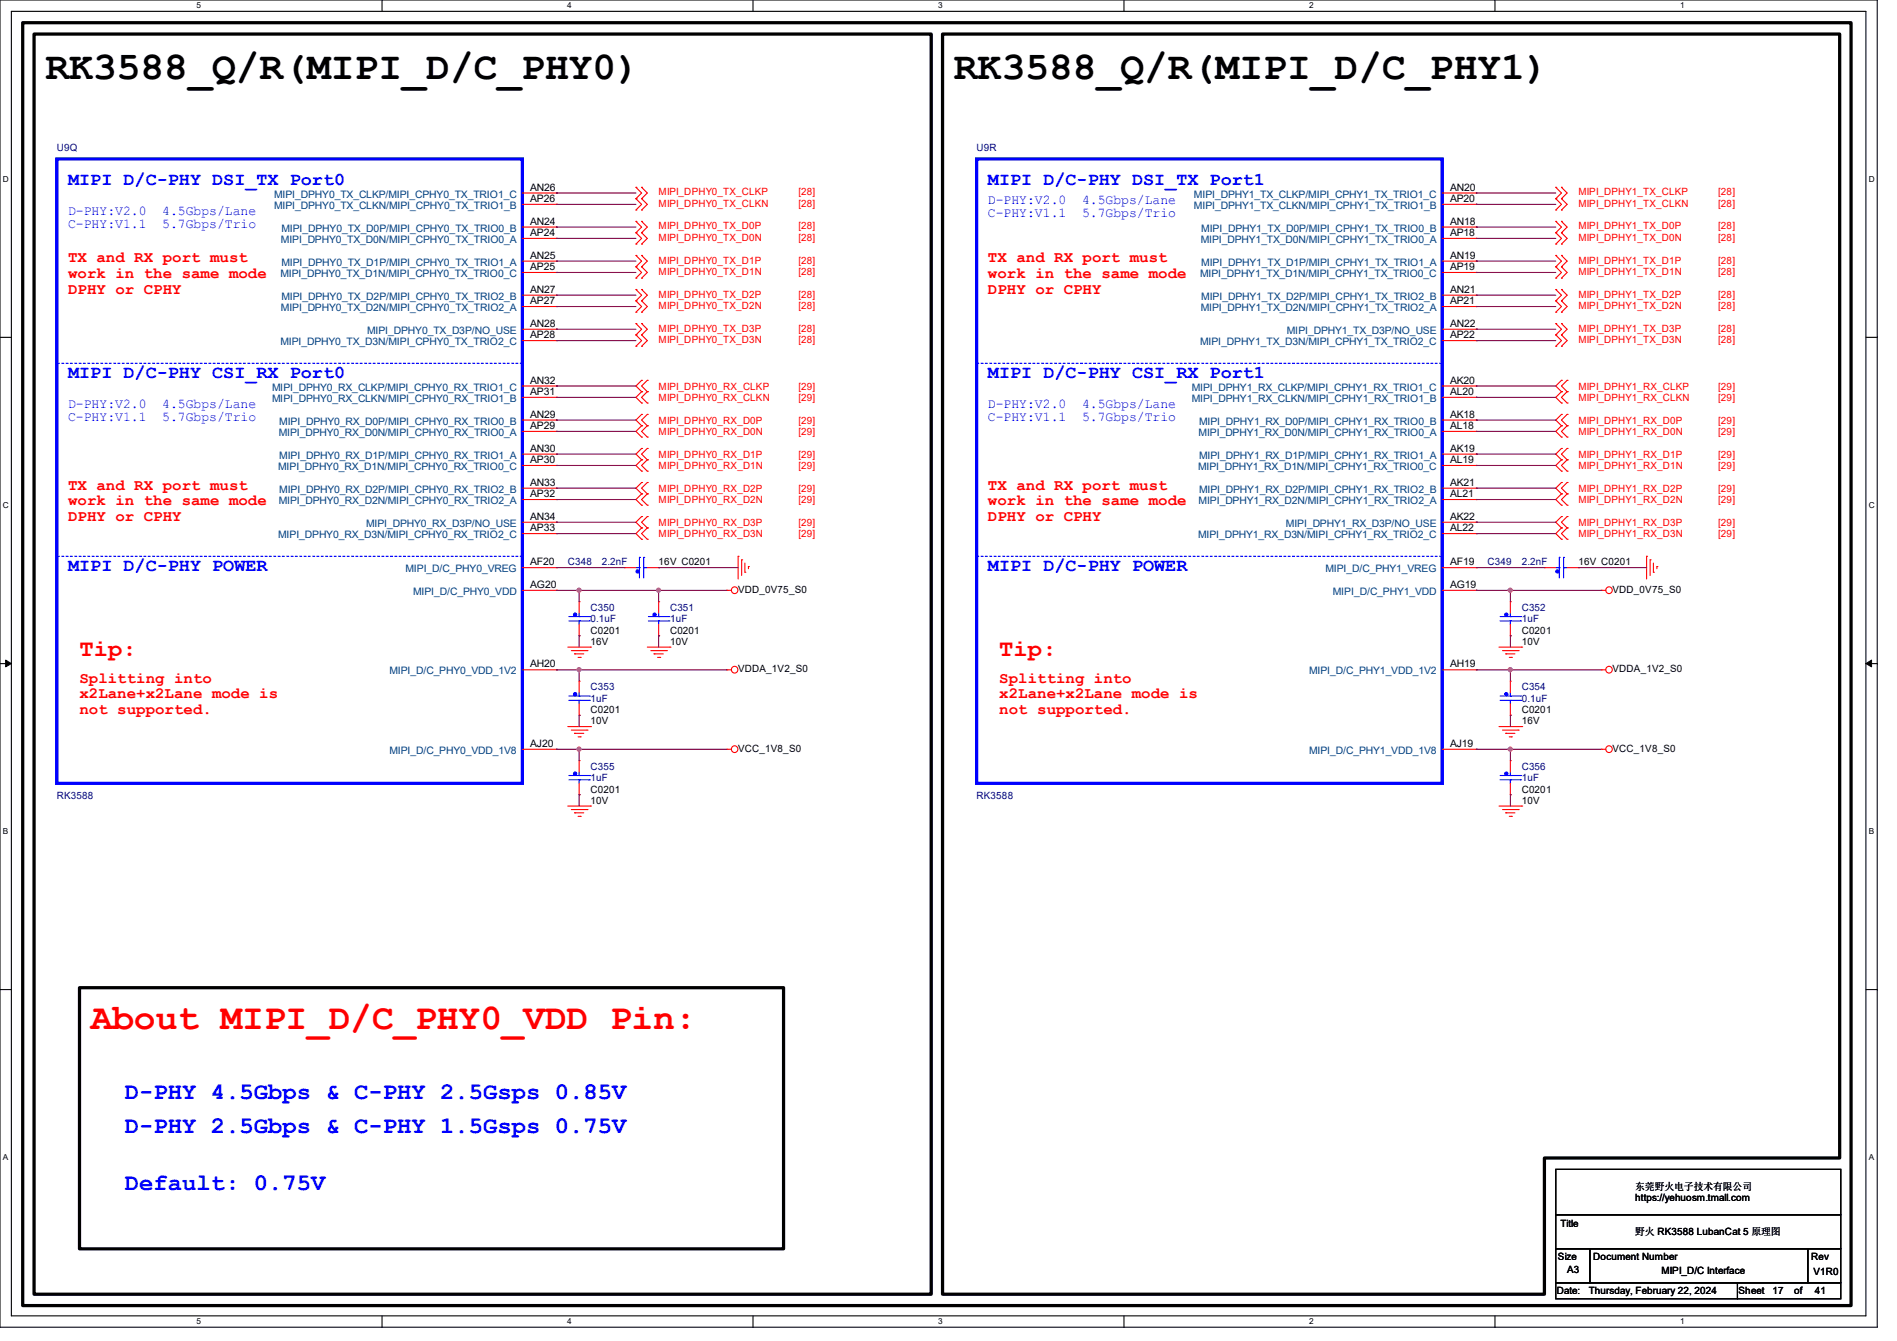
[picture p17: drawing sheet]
<svg xmlns="http://www.w3.org/2000/svg" width="297mm" height="210mm" viewBox="0 0 297 210" stroke-linecap="round" stroke-linejoin="round" font-family="sans-serif">
<defs><g id="words">
<g font-size="6.2">
<text x="7.1" y="12.3">RK3588_Q/R(MIPI_D/C_PHY0)</text>
<text x="149.4" y="12.3">RK3588_Q/R(MIPI_D/C_PHY1)</text>
</g>
<text font-size="5.7" fill="#f00" x="14.2" y="161.2">About MIPI_D/C_PHY0_VDD Pin:</text>
<g font-size="3.7" fill="#f00">
<text x="12.4" y="102.7">Tip:</text>
<text x="156.5" y="102.7">Tip:</text>
</g>
<g font-size="3.7" fill="#00f">
<text x="19.6" y="172.1">D-PHY 4.5Gbps &amp; C-PHY 2.5Gsps 0.85V</text>
<text x="19.6" y="177.4">D-PHY 2.5Gbps &amp; C-PHY 1.5Gsps 0.75V</text>
<text x="19.6" y="186.3">Default: 0.75V</text>
</g>
<g font-size="2.8" fill="#00f">
<text x="10.7" y="29">MIPI D/C-PHY DSI_TX Port0</text>
<text x="154.7" y="29">MIPI D/C-PHY DSI_TX Port1</text>
<text x="10.7" y="59.3">MIPI D/C-PHY CSI_RX Port0</text>
<text x="154.7" y="59.3">MIPI D/C-PHY CSI_RX Port1</text>
<text x="10.7" y="89.5">MIPI D/C-PHY POWER</text>
<text x="154.7" y="89.5">MIPI D/C-PHY POWER</text>
</g>
<g font-size="2.5" fill="#f00">
<text x="10.7" y="41.1">TX and RX port must</text>
<text x="154.7" y="41.1">TX and RX port must</text>
<text x="10.7" y="43.6">work in the same mode</text>
<text x="10.7" y="46">DPHY or CPHY</text>
<text x="154.7" y="43.6">work in the same mode</text>
<text x="154.7" y="46">DPHY or CPHY</text>
<text x="10.7" y="76.7">TX and RX port must</text>
<text x="154.7" y="76.7">TX and RX port must</text>
<text x="10.7" y="79.1">work in the same mode</text>
<text x="10.7" y="81.6">DPHY or CPHY</text>
<text x="154.7" y="79.1">work in the same mode</text>
<text x="154.7" y="81.6">DPHY or CPHY</text>
<text x="12.4" y="106.9">Splitting into</text>
<text x="156.5" y="106.9">Splitting into</text>
<text x="12.4" y="109.3">x2Lane+x2Lane mode is</text>
<text x="12.4" y="111.8">not supported.</text>
<text x="156.5" y="109.3">x2Lane+x2Lane mode is</text>
<text x="156.5" y="111.8">not supported.</text>
</g>
<g font-size="2.1" fill="#00f">
<text x="10.7" y="33.7">D-PHY:V2.0</text>
<text x="10.7" y="35.8">C-PHY:V1.1</text>
<text x="25.4" y="33.7">4.5Gbps/Lane</text>
<text x="25.4" y="35.8">5.7Gbps/Trio</text>
<text x="154.7" y="31.9">D-PHY:V2.0</text>
<text x="154.7" y="34">C-PHY:V1.1</text>
<text x="169.4" y="31.9">4.5Gbps/Lane</text>
<text x="169.4" y="34">5.7Gbps/Trio</text>
<text x="10.7" y="63.9">D-PHY:V2.0</text>
<text x="10.7" y="66">C-PHY:V1.1</text>
<text x="25.4" y="63.9">4.5Gbps/Lane</text>
<text x="25.4" y="66">5.7Gbps/Trio</text>
<text x="154.7" y="63.9">D-PHY:V2.0</text>
<text x="154.7" y="66">C-PHY:V1.1</text>
<text x="169.4" y="63.9">4.5Gbps/Lane</text>
<text x="169.4" y="66">5.7Gbps/Trio</text>
</g>
<g font-size="1.6" fill="#000080">
<text x="8.9" y="23.7">U9Q</text>
<text x="152.9" y="23.7">U9R</text>
<text x="88.9" y="88.6">C348</text>
<text x="94.2" y="88.6">2.2nF</text>
<text x="232.9" y="88.6">C349</text>
<text x="238.3" y="88.6">2.2nF</text>
<text x="92.5" y="95.7">C350</text>
<text x="104.9" y="95.7">C351</text>
<text x="238.3" y="95.7">C352</text>
<text x="92.5" y="97.4">0.1uF</text>
<text x="104.9" y="97.4">1uF</text>
<text x="238.3" y="97.4">1uF</text>
<text x="92.5" y="108.1">C353</text>
<text x="92.5" y="109.9">1uF</text>
<text x="238.3" y="108.1">C354</text>
<text x="238.3" y="109.9">0.1uF</text>
<text x="8.9" y="125.2">RK3588</text>
<text x="92.5" y="120.6">C355</text>
<text x="92.5" y="122.3">1uF</text>
<text x="152.9" y="125.2">RK3588</text>
<text x="238.3" y="120.6">C356</text>
<text x="238.3" y="122.3">1uF</text>
</g>
<g font-size="1.6">
<text x="83" y="29.8">AN26</text>
<text x="227" y="29.8">AN20</text>
<text x="83" y="35.2">AN24</text>
<text x="83" y="31.6">AP26</text>
<text x="227" y="35.2">AN18</text>
<text x="227" y="31.6">AP20</text>
<text x="83" y="40.5">AN25</text>
<text x="83" y="37">AP24</text>
<text x="227" y="40.5">AN19</text>
<text x="227" y="37">AP18</text>
<text x="83" y="45.8">AN27</text>
<text x="83" y="42.3">AP25</text>
<text x="83" y="47.6">AP27</text>
<text x="227" y="45.8">AN21</text>
<text x="227" y="42.3">AP19</text>
<text x="227" y="47.6">AP21</text>
<text x="83" y="51.2">AN28</text>
<text x="83" y="53">AP28</text>
<text x="227" y="51.2">AN22</text>
<text x="227" y="53">AP22</text>
<text x="83" y="65.4">AN29</text>
<text x="83" y="60.1">AN32</text>
<text x="83" y="61.8">AP31</text>
<text x="227" y="65.4">AK18</text>
<text x="227" y="60.1">AK20</text>
<text x="227" y="61.8">AL20</text>
<text x="83" y="70.7">AN30</text>
<text x="83" y="67.2">AP29</text>
<text x="227" y="70.7">AK19</text>
<text x="227" y="67.2">AL18</text>
<text x="83" y="76.1">AN33</text>
<text x="83" y="72.5">AP30</text>
<text x="83" y="77.9">AP32</text>
<text x="227" y="76.1">AK21</text>
<text x="227" y="72.5">AL19</text>
<text x="227" y="77.9">AL21</text>
<text x="83" y="81.4">AN34</text>
<text x="83" y="83.2">AP33</text>
<text x="227" y="81.4">AK22</text>
<text x="227" y="83.2">AL22</text>
<text x="83" y="88.5">AF20</text>
<text x="103.1" y="88.6">16V C0201</text>
<text x="227" y="88.5">AF19</text>
<text x="247.1" y="88.6">16V C0201</text>
<text x="83" y="92.1">AG20</text>
<text x="115.6" y="92.8">VDD_0V75_S0</text>
<text x="227" y="92.1">AG19</text>
<text x="252.5" y="92.8">VDD_0V75_S0</text>
<text x="92.5" y="99.2">C0201</text>
<text x="92.5" y="101">16V</text>
<text x="104.9" y="99.2">C0201</text>
<text x="104.9" y="101">10V</text>
<text x="238.3" y="99.2">C0201</text>
<text x="238.3" y="101">10V</text>
<text x="83" y="104.5">AH20</text>
<text x="115.6" y="105.3">VDDA_1V2_S0</text>
<text x="227" y="104.5">AH19</text>
<text x="252.5" y="105.3">VDDA_1V2_S0</text>
<text x="92.5" y="111.7">C0201</text>
<text x="92.5" y="113.5">10V</text>
<text x="238.3" y="111.7">C0201</text>
<text x="238.3" y="113.5">16V</text>
<text x="83" y="117">AJ20</text>
<text x="115.6" y="117.7">VCC_1V8_S0</text>
<text x="227" y="117">AJ19</text>
<text x="252.5" y="117.7">VCC_1V8_S0</text>
<text x="92.5" y="124.1">C0201</text>
<text x="92.5" y="125.9">10V</text>
<text x="238.3" y="124.1">C0201</text>
<text x="238.3" y="125.9">10V</text>
<text x="256" y="188.1">https://yehuosm.tmall.com</text>
<text x="256" y="186.4">东莞野火电子技术有限公司</text>
<text x="243.9" y="197.4">Size</text>
<text x="244.3" y="192.2">Title</text>
<text x="249.5" y="197.4">Document Number</text>
<text x="256" y="193.5">野火 RK3588 LubanCat 5 原理图</text>
<text x="283.6" y="197.4">Rev</text>
<text x="243.8" y="202.7">Date:</text>
<text x="245.4" y="199.3">A3</text>
<text x="248.7" y="202.7">Thursday, February 22, 2024</text>
<text x="260.1" y="199.5">MIPI_D/C Interface</text>
<text x="272.2" y="202.7">Sheet</text>
<text x="277.5" y="202.7">17</text>
<text x="280.9" y="202.7">of</text>
<text x="283.9" y="199.7">V1R0</text>
<text x="284.1" y="202.7">41</text>
</g>
<g font-size="1.6" fill="#004080">
<text x="42.9" y="30.9">MIPI_DPHY0_TX_CLKP/MIPI_CPHY0_TX_TRIO1_C</text>
<text x="42.9" y="32.7">MIPI_DPHY0_TX_CLKN/MIPI_CPHY0_TX_TRIO1_B</text>
<text x="186.9" y="30.9">MIPI_DPHY1_TX_CLKP/MIPI_CPHY1_TX_TRIO1_C</text>
<text x="186.9" y="32.7">MIPI_DPHY1_TX_CLKN/MIPI_CPHY1_TX_TRIO1_B</text>
<text x="44" y="38.1">MIPI_DPHY0_TX_D0N/MIPI_CPHY0_TX_TRIO0_A</text>
<text x="44.1" y="36.3">MIPI_DPHY0_TX_D0P/MIPI_CPHY0_TX_TRIO0_B</text>
<text x="44.1" y="41.6">MIPI_DPHY0_TX_D1P/MIPI_CPHY0_TX_TRIO1_A</text>
<text x="188" y="38.1">MIPI_DPHY1_TX_D0N/MIPI_CPHY1_TX_TRIO0_A</text>
<text x="188.1" y="36.3">MIPI_DPHY1_TX_D0P/MIPI_CPHY1_TX_TRIO0_B</text>
<text x="188.1" y="41.6">MIPI_DPHY1_TX_D1P/MIPI_CPHY1_TX_TRIO1_A</text>
<text x="43.9" y="43.4">MIPI_DPHY0_TX_D1N/MIPI_CPHY0_TX_TRIO0_C</text>
<text x="44.1" y="46.9">MIPI_DPHY0_TX_D2P/MIPI_CPHY0_TX_TRIO2_B</text>
<text x="187.9" y="43.4">MIPI_DPHY1_TX_D1N/MIPI_CPHY1_TX_TRIO0_C</text>
<text x="188.1" y="46.9">MIPI_DPHY1_TX_D2P/MIPI_CPHY1_TX_TRIO2_B</text>
<text x="44" y="48.7">MIPI_DPHY0_TX_D2N/MIPI_CPHY0_TX_TRIO2_A</text>
<text x="57.5" y="52.3">MIPI_DPHY0_TX_D3P/NO_USE</text>
<text x="188" y="48.7">MIPI_DPHY1_TX_D2N/MIPI_CPHY1_TX_TRIO2_A</text>
<text x="201.5" y="52.3">MIPI_DPHY1_TX_D3P/NO_USE</text>
<text x="43.9" y="54.1">MIPI_DPHY0_TX_D3N/MIPI_CPHY0_TX_TRIO2_C</text>
<text x="187.9" y="54.1">MIPI_DPHY1_TX_D3N/MIPI_CPHY1_TX_TRIO2_C</text>
<text x="42.6" y="61.2">MIPI_DPHY0_RX_CLKP/MIPI_CPHY0_RX_TRIO1_C</text>
<text x="42.6" y="63">MIPI_DPHY0_RX_CLKN/MIPI_CPHY0_RX_TRIO1_B</text>
<text x="186.6" y="61.2">MIPI_DPHY1_RX_CLKP/MIPI_CPHY1_RX_TRIO1_C</text>
<text x="186.6" y="63">MIPI_DPHY1_RX_CLKN/MIPI_CPHY1_RX_TRIO1_B</text>
<text x="43.6" y="68.3">MIPI_DPHY0_RX_D0N/MIPI_CPHY0_RX_TRIO0_A</text>
<text x="43.7" y="66.5">MIPI_DPHY0_RX_D0P/MIPI_CPHY0_RX_TRIO0_B</text>
<text x="43.7" y="71.8">MIPI_DPHY0_RX_D1P/MIPI_CPHY0_RX_TRIO1_A</text>
<text x="187.7" y="68.3">MIPI_DPHY1_RX_D0N/MIPI_CPHY1_RX_TRIO0_A</text>
<text x="187.7" y="66.5">MIPI_DPHY1_RX_D0P/MIPI_CPHY1_RX_TRIO0_B</text>
<text x="187.7" y="71.8">MIPI_DPHY1_RX_D1P/MIPI_CPHY1_RX_TRIO1_A</text>
<text x="43.6" y="73.6">MIPI_DPHY0_RX_D1N/MIPI_CPHY0_RX_TRIO0_C</text>
<text x="43.7" y="77.2">MIPI_DPHY0_RX_D2P/MIPI_CPHY0_RX_TRIO2_B</text>
<text x="187.6" y="73.6">MIPI_DPHY1_RX_D1N/MIPI_CPHY1_RX_TRIO0_C</text>
<text x="187.7" y="77.2">MIPI_DPHY1_RX_D2P/MIPI_CPHY1_RX_TRIO2_B</text>
<text x="43.6" y="79">MIPI_DPHY0_RX_D2N/MIPI_CPHY0_RX_TRIO2_A</text>
<text x="57.3" y="82.5">MIPI_DPHY0_RX_D3P/NO_USE</text>
<text x="187.7" y="79">MIPI_DPHY1_RX_D2N/MIPI_CPHY1_RX_TRIO2_A</text>
<text x="201.3" y="82.5">MIPI_DPHY1_RX_D3P/NO_USE</text>
<text x="43.6" y="84.3">MIPI_DPHY0_RX_D3N/MIPI_CPHY0_RX_TRIO2_C</text>
<text x="63.5" y="89.6">MIPI_D/C_PHY0_VREG</text>
<text x="187.6" y="84.3">MIPI_DPHY1_RX_D3N/MIPI_CPHY1_RX_TRIO2_C</text>
<text x="207.5" y="89.6">MIPI_D/C_PHY1_VREG</text>
<text x="64.7" y="93.2">MIPI_D/C_PHY0_VDD</text>
<text x="208.7" y="93.2">MIPI_D/C_PHY1_VDD</text>
<text x="61" y="105.6">MIPI_D/C_PHY0_VDD_1V2</text>
<text x="205" y="105.6">MIPI_D/C_PHY1_VDD_1V2</text>
<text x="61" y="118.1">MIPI_D/C_PHY0_VDD_1V8</text>
<text x="205" y="118.1">MIPI_D/C_PHY1_VDD_1V8</text>
</g>
<g font-size="1.6" fill="#f00">
<text x="103.1" y="35.9">MIPI_DPHY0_TX_D0P</text>
<text x="103.1" y="32.4">MIPI_DPHY0_TX_CLKN</text>
<text x="103.1" y="30.6">MIPI_DPHY0_TX_CLKP</text>
<text x="125" y="35.9">[28]</text>
<text x="125" y="32.4">[28]</text>
<text x="125" y="30.6">[28]</text>
<text x="247.1" y="35.9">MIPI_DPHY1_TX_D0P</text>
<text x="247.1" y="32.4">MIPI_DPHY1_TX_CLKN</text>
<text x="247.1" y="30.6">MIPI_DPHY1_TX_CLKP</text>
<text x="269" y="35.9">[28]</text>
<text x="269" y="32.4">[28]</text>
<text x="269" y="30.6">[28]</text>
<text x="103.1" y="37.7">MIPI_DPHY0_TX_D0N</text>
<text x="103.1" y="41.3">MIPI_DPHY0_TX_D1P</text>
<text x="125" y="37.7">[28]</text>
<text x="125" y="41.3">[28]</text>
<text x="247.1" y="37.7">MIPI_DPHY1_TX_D0N</text>
<text x="247.1" y="41.3">MIPI_DPHY1_TX_D1P</text>
<text x="269" y="37.7">[28]</text>
<text x="269" y="41.3">[28]</text>
<text x="103.1" y="43.1">MIPI_DPHY0_TX_D1N</text>
<text x="103.1" y="46.6">MIPI_DPHY0_TX_D2P</text>
<text x="125" y="43.1">[28]</text>
<text x="125" y="46.6">[28]</text>
<text x="247.1" y="43.1">MIPI_DPHY1_TX_D1N</text>
<text x="247.1" y="46.6">MIPI_DPHY1_TX_D2P</text>
<text x="269" y="43.1">[28]</text>
<text x="269" y="46.6">[28]</text>
<text x="103.1" y="48.4">MIPI_DPHY0_TX_D2N</text>
<text x="103.1" y="53.7">MIPI_DPHY0_TX_D3N</text>
<text x="103.1" y="51.9">MIPI_DPHY0_TX_D3P</text>
<text x="125" y="48.4">[28]</text>
<text x="125" y="53.7">[28]</text>
<text x="125" y="51.9">[28]</text>
<text x="247.1" y="48.4">MIPI_DPHY1_TX_D2N</text>
<text x="247.1" y="53.7">MIPI_DPHY1_TX_D3N</text>
<text x="247.1" y="51.9">MIPI_DPHY1_TX_D3P</text>
<text x="269" y="48.4">[28]</text>
<text x="269" y="53.7">[28]</text>
<text x="269" y="51.9">[28]</text>
<text x="103.1" y="61">MIPI_DPHY0_RX_CLKP</text>
<text x="103.1" y="62.8">MIPI_DPHY0_RX_CLKN</text>
<text x="125" y="61">[29]</text>
<text x="125" y="62.8">[29]</text>
<text x="247.1" y="61">MIPI_DPHY1_RX_CLKP</text>
<text x="247.1" y="62.8">MIPI_DPHY1_RX_CLKN</text>
<text x="269" y="61">[29]</text>
<text x="269" y="62.8">[29]</text>
<text x="103.1" y="66.3">MIPI_DPHY0_RX_D0P</text>
<text x="103.1" y="68.1">MIPI_DPHY0_RX_D0N</text>
<text x="103.1" y="71.7">MIPI_DPHY0_RX_D1P</text>
<text x="125" y="66.3">[29]</text>
<text x="125" y="68.1">[29]</text>
<text x="125" y="71.7">[29]</text>
<text x="247.1" y="66.3">MIPI_DPHY1_RX_D0P</text>
<text x="247.1" y="68.1">MIPI_DPHY1_RX_D0N</text>
<text x="247.1" y="71.7">MIPI_DPHY1_RX_D1P</text>
<text x="269" y="66.3">[29]</text>
<text x="269" y="68.1">[29]</text>
<text x="269" y="71.7">[29]</text>
<text x="103.1" y="73.4">MIPI_DPHY0_RX_D1N</text>
<text x="103.1" y="77">MIPI_DPHY0_RX_D2P</text>
<text x="125" y="73.4">[29]</text>
<text x="125" y="77">[29]</text>
<text x="247.1" y="73.4">MIPI_DPHY1_RX_D1N</text>
<text x="247.1" y="77">MIPI_DPHY1_RX_D2P</text>
<text x="269" y="73.4">[29]</text>
<text x="269" y="77">[29]</text>
<text x="103.1" y="78.8">MIPI_DPHY0_RX_D2N</text>
<text x="103.1" y="82.3">MIPI_DPHY0_RX_D3P</text>
<text x="125" y="78.8">[29]</text>
<text x="125" y="82.3">[29]</text>
<text x="247.1" y="78.8">MIPI_DPHY1_RX_D2N</text>
<text x="247.1" y="82.3">MIPI_DPHY1_RX_D3P</text>
<text x="269" y="78.8">[29]</text>
<text x="269" y="82.3">[29]</text>
<text x="103.1" y="84.1">MIPI_DPHY0_RX_D3N</text>
<text x="125" y="84.1">[29]</text>
<text x="247.1" y="84.1">MIPI_DPHY1_RX_D3N</text>
<text x="269" y="84.1">[29]</text>
</g>
<g font-size="1.3">
<text x="30.8" y="1.3">5</text>
<text x="88.8" y="1.3">4</text>
<text x="146.9" y="1.3">3</text>
<text x="205" y="1.3">2</text>
<text x="263.1" y="1.3">1</text>
<text x=".5" y="28.4">D</text>
<text x="292.6" y="28.4">D</text>
<text x=".5" y="79.5">C</text>
<text x="292.6" y="79.5">C</text>
<text x=".5" y="130.6">B</text>
<text x="292.6" y="130.6">B</text>
<text x=".5" y="181.7">A</text>
<text x="292.6" y="181.7">A</text>
<text x="30.8" y="207.4">5</text>
<text x="88.8" y="207.4">4</text>
<text x="146.9" y="207.4">3</text>
<text x="205" y="207.4">2</text>
<text x="263.1" y="207.4">1</text>
</g>
</g></defs>
<path d="M0 0h293.9v207.9h-293.9zM1.8 1.8h290.3v204.3h-290.3z" fill="none" stroke="#000" stroke-width=".17"/>
<g fill="#fff">
<path d="M30.8 .2h.7v1.4h-.7z"/>
<path d="M30.8 206.2h.7v1.4h-.7z"/>
</g>
<path d="M59.8 0v1.8M59.8 206.1v1.8" fill="none" stroke="#000" stroke-width=".17"/>
<g fill="#fff">
<path d="M88.8 .2h.7v1.4h-.7z"/>
<path d="M88.8 206.2h.7v1.4h-.7z"/>
</g>
<path d="M117.9 0v1.8M117.9 206.1v1.8" fill="none" stroke="#000" stroke-width=".17"/>
<g fill="#fff">
<path d="M146.9 .2h.7v1.4h-.7z"/>
<path d="M146.9 206.2h.7v1.4h-.7z"/>
</g>
<path d="M176 0v1.8M176 206.1v1.8" fill="none" stroke="#000" stroke-width=".17"/>
<g fill="#fff">
<path d="M205 .2h.7v1.4h-.7z"/>
<path d="M205 206.2h.7v1.4h-.7z"/>
</g>
<path d="M234.1 0v1.8M234.1 206.1v1.8" fill="none" stroke="#000" stroke-width=".17"/>
<g fill="#fff">
<path d="M263.1 .2h.6v1.4h-.6z"/>
<path d="M263.1 206.2h.6v1.4h-.6z"/>
<path d="M.5 27.3h.9v1.4h-.9z"/>
<path d="M292.6 27.3h.9v1.4h-.9z"/>
<path d="M.5 78.4h.9v1.4h-.9z"/>
<path d="M292.6 78.4h.9v1.4h-.9z"/>
</g>
<path d="M0 52.8h1.8M292.1 52.8h1.8" fill="none" stroke="#000" stroke-width=".17"/>
<g fill="#fff">
<path d="M.5 129.5h.8v1.4h-.8z"/>
<path d="M292.6 129.5h.8v1.4h-.8z"/>
</g>
<path d="M0 103.9h1.8M292.1 103.9h1.8" fill="none" stroke="#000" stroke-width=".17"/>
<path d="M.9 103.4l.9 .5-.9 .5zM292.1 103.9l.9-.5v1z" fill="#000" stroke="#000" stroke-width=".16"/>
<g fill="#fff">
<path d="M.5 180.5h.8v1.4h-.8z"/>
<path d="M292.6 180.5h.8v1.4h-.8z"/>
</g>
<path d="M0 155h1.8M292.1 155h1.8M243.6 183.1h44.6v7.1h-44.6zM243.6 190.2h44.6v5.4h-44.6zM243.6 195.6h5.3v5.3h-5.3zM248.9 195.6h34.1v5.3h-34.1zM283 195.6h5.2v5.3h-5.2zM243.6 200.9h28.4v2.5h-28.4zM272 200.9h16.2v2.5h-16.2z" fill="none" stroke="#000" stroke-width=".17"/>
<path d="M3.6 3.6h286.2v200.9h-286.2zM5.3 5.3h140.5v197.4h-140.5zM147.6 5.3h140.4v176.1h-46.2v21.3h-94.2zM12.4 154.7h110.3v40.9h-110.3z" fill="none" stroke="#000" stroke-width=".51"/>
<g fill="none" stroke="#f00" stroke-width=".17">
<path d="M81.8 35.6h5.3M81.8 30.2h5.3M81.8 37.3h5.3M81.8 32h5.3M87.1 35.6h.1M87.1 30.2h.1M87.1 37.3h.1M87.1 32h.1M99.6 38.2h.1M99.6 36.4h.1M99.6 34.7h.1M99.6 32.9h.1"/>
<path d="M99.6 31.1h.1M99.6 29.3h.1M99.6 36.4l.9 .9-.9 .9M99.6 34.7l.9 .9-.9 .8M99.6 31.1l.9 .9-.9 .9M99.6 29.3l.9 .9-.9 .9M100.5 38.2h.1M100.5 36.4h.1M100.5 34.7h.1M100.5 32.9h.1M100.5 31.1h.1M100.5 29.3h.1"/>
<path d="M100.5 36.4l.8 .9-.8 .9M100.5 34.7l.8 .9-.8 .8M100.5 31.1l.8 .9-.8 .9M100.5 29.3l.8 .9-.8 .9M225.8 35.6h5.3M225.8 30.2h5.3M225.8 37.3h5.3M225.8 32h5.3M231.1 35.6h.1M231.1 30.2h.1M231.1 37.3h.1M231.1 32h.1"/>
<path d="M243.6 38.2h.1M243.6 36.4h.1M243.6 34.7h.1M243.6 32.9h.1M243.6 31.1h.1M243.6 29.3h.1M243.6 36.4l.9 .9-.9 .9M243.6 34.7l.9 .9-.9 .8M243.6 31.1l.9 .9-.9 .9M243.6 29.3l.9 .9-.9 .9M244.5 38.2h.1M244.5 36.4h.1"/>
<path d="M244.5 34.7h.1M244.5 32.9h.1M244.5 31.1h.1M244.5 29.3h.1M244.5 36.4l.9 .9-.9 .9M244.5 34.7l.9 .9-.9 .8M244.5 31.1l.9 .9-.9 .9M244.5 29.3l.9 .9-.9 .9M81.8 40.9h5.3M81.8 46.2h5.3M81.8 51.6h5.3M81.8 42.7h5.3"/>
<path d="M81.8 48h5.3M81.8 53.3h5.3M87.1 40.9h.1M87.1 46.2h.1M87.1 51.6h.1M87.1 42.7h.1M87.1 48h.1M87.1 53.3h.1M99.6 43.6h.1M99.6 41.8h.1M99.6 40h.1M99.6 48.9h.1"/>
<path d="M99.6 47.1h.1M99.6 45.3h.1M99.6 54.2h.1M99.6 52.5h.1M99.6 50.7h.1M99.6 41.8l.9 .9-.9 .9M99.6 40l.9 .9-.9 .9M99.6 47.1l.9 .9-.9 .9M99.6 45.3l.9 .9-.9 .9M99.6 52.5l.9 .8-.9 .9M99.6 50.7l.9 .9-.9 .9M100.5 43.6h.1"/>
<path d="M100.5 41.8h.1M100.5 40h.1M100.5 48.9h.1M100.5 47.1h.1M100.5 45.3h.1M100.5 54.2h.1M100.5 52.5h.1M100.5 50.7h.1M100.5 59.6h.1M100.5 41.8l.8 .9-.8 .9M100.5 40l.8 .9-.8 .9M100.5 47.1l.8 .9-.8 .9"/>
<path d="M100.5 45.3l.8 .9-.8 .9M100.5 52.5l.8 .8-.8 .9M100.5 50.7l.8 .9-.8 .9M100.5 59.6l-.9 .9 .9 .8M101.3 59.6h.1M101.3 59.6l-.8 .9 .8 .8M225.8 40.9h5.3M225.8 46.2h5.3M225.8 51.6h5.3M225.8 42.7h5.3M225.8 48h5.3M225.8 53.3h5.3"/>
<path d="M231.1 40.9h.1M231.1 46.2h.1M231.1 51.6h.1M231.1 42.7h.1M231.1 48h.1M231.1 53.3h.1M243.6 43.6h.1M243.6 41.8h.1M243.6 40h.1M243.6 48.9h.1M243.6 47.1h.1M243.6 45.3h.1"/>
<path d="M243.6 54.2h.1M243.6 52.5h.1M243.6 50.7h.1M243.6 41.8l.9 .9-.9 .9M243.6 40l.9 .9-.9 .9M243.6 47.1l.9 .9-.9 .9M243.6 45.3l.9 .9-.9 .9M243.6 52.5l.9 .8-.9 .9M243.6 50.7l.9 .9-.9 .9M244.5 43.6h.1M244.5 41.8h.1M244.5 40h.1"/>
<path d="M244.5 48.9h.1M244.5 47.1h.1M244.5 45.3h.1M244.5 54.2h.1M244.5 52.5h.1M244.5 50.7h.1M244.5 59.6h.1M244.5 41.8l.9 .9-.9 .9M244.5 40l.9 .9-.9 .9M244.5 47.1l.9 .9-.9 .9M244.5 45.3l.9 .9-.9 .9M244.5 52.5l.9 .8-.9 .9"/>
<path d="M244.5 50.7l.9 .9-.9 .9M244.5 59.6l-.9 .9 .9 .8M245.4 59.6h.1M245.4 59.6l-.9 .9 .9 .8M81.8 65.8h5.3M81.8 71.1h5.3M81.8 60.5h5.3M81.8 76.5h5.3M81.8 67.6h5.3M81.8 72.9h5.3M81.8 62.2h5.3M81.8 78.2h5.3"/>
<path d="M87.1 65.8h.1M87.1 71.1h.1M87.1 60.5h.1M87.1 76.5h.1M87.1 67.6h.1M87.1 72.9h.1M87.1 62.2h.1M87.1 78.2h.1M100.5 61.3h.1M100.5 63.1h.1M100.5 64.9h.1M100.5 66.7h.1"/>
<path d="M100.5 68.5h.1M100.5 70.2h.1M100.5 72h.1M100.5 73.8h.1M100.5 75.6h.1M100.5 77.3h.1M100.5 79.1h.1M100.5 61.3l-.9 .9 .9 .9M100.5 64.9l-.9 .9 .9 .9M100.5 66.7l-.9 .9 .9 .9M100.5 70.2l-.9 .9 .9 .9M100.5 72l-.9 .9 .9 .9"/>
<path d="M100.5 75.6l-.9 .9 .9 .8M100.5 77.3l-.9 .9 .9 .9M101.3 61.3h.1M101.3 63.1h.1M101.3 66.7h.1M101.3 64.9h.1M101.3 68.5h.1M101.3 72h.1M101.3 70.2h.1M101.3 73.8h.1M101.3 77.3h.1M101.3 75.6h.1"/>
<path d="M101.3 79.1h.1M101.3 61.3l-.8 .9 .8 .9M101.3 64.9l-.8 .9 .8 .9M101.3 66.7l-.8 .9 .8 .9M101.3 70.2l-.8 .9 .8 .9M101.3 72l-.8 .9 .8 .9M101.3 75.6l-.8 .9 .8 .8M101.3 77.3l-.8 .9 .8 .9M225.8 65.8h5.3M225.8 71.1h5.3M225.8 60.5h5.3M225.8 76.5h5.3"/>
<path d="M225.8 67.6h5.3M225.8 72.9h5.3M225.8 62.2h5.3M225.8 78.2h5.3M231.1 65.8h.1M231.1 71.1h.1M231.1 60.5h.1M231.1 76.5h.1M231.1 67.6h.1M231.1 72.9h.1M231.1 62.2h.1M231.1 78.2h.1"/>
<path d="M244.5 61.3h.1M244.5 63.1h.1M244.5 64.9h.1M244.5 66.7h.1M244.5 68.5h.1M244.5 70.2h.1M244.5 72h.1M244.5 73.8h.1M244.5 75.6h.1M244.5 77.3h.1M244.5 79.1h.1M244.5 61.3l-.9 .9 .9 .9"/>
<path d="M244.5 64.9l-.9 .9 .9 .9M244.5 66.7l-.9 .9 .9 .9M244.5 70.2l-.9 .9 .9 .9M244.5 72l-.9 .9 .9 .9M244.5 75.6l-.9 .9 .9 .8M244.5 77.3l-.9 .9 .9 .9M245.4 61.3h.1M245.4 63.1h.1M245.4 66.7h.1M245.4 64.9h.1M245.4 68.5h.1M245.4 72h.1"/>
<path d="M245.4 70.2h.1M245.4 73.8h.1M245.4 77.3h.1M245.4 75.6h.1M245.4 79.1h.1M245.4 61.3l-.9 .9 .9 .9M245.4 64.9l-.9 .9 .9 .9M245.4 66.7l-.9 .9 .9 .9M245.4 70.2l-.9 .9 .9 .9M245.4 72l-.9 .9 .9 .9M245.4 75.6l-.9 .9 .9 .8M245.4 77.3l-.9 .9 .9 .9"/>
<path d="M81.8 92.5h5.3M81.8 88.9h5.3M81.8 81.8h5.3M81.8 83.6h5.3M87.1 88.9h.1M87.1 92.5h.1M87.1 81.8h.1M87.1 83.6h.1M90.7 94.2h.1M90.7 99.6h.1M90.7 94.2v1.8M90.7 97.8v1.8"/>
<path d="M97.8 88.9h.1M97.8 88.9h1.8M100.5 80.9h.1M100.5 82.7h.1M100.5 84.5h.1M100.5 80.9l-.9 .9 .9 .9M100.5 82.7l-.9 .9 .9 .9M101.3 82.7h.1M101.3 80.9h.1M101.3 84.5h.1M101.3 80.9l-.8 .9 .8 .9M101.3 82.7l-.8 .9 .8 .9"/>
<path d="M101.3 88.9h1.8M103.1 88.9h.1M103.1 94.2h.1M103.1 99.6h.1M103.1 94.2v1.8M103.1 97.8v1.8M113.8 92.5h.1M113.8 92.5h.7M115.6 87.1h.1M115.6 87.1v3.6M116.1 87.7h.1M116.1 87.7v2.4"/>
<path d="M116.6 89.6h.1M116.6 88.2v1.4M117.2 88.7h.1M117.2 88.7v.4M225.8 92.5h5.3M225.8 88.9h5.3M225.8 81.8h5.3M225.8 83.6h5.3M231.1 88.9h.1M231.1 92.5h.1M231.1 81.8h.1M231.1 83.6h.1"/>
<path d="M236.5 94.2h.1M236.5 99.6h.1M236.5 94.2v1.8M236.5 97.8v1.8M241.8 88.9h.1M241.8 88.9h1.8M244.5 80.9h.1M244.5 82.7h.1M244.5 84.5h.1M244.5 80.9l-.9 .9 .9 .9M244.5 82.7l-.9 .9 .9 .9M245.4 82.7h.1"/>
<path d="M245.4 80.9h.1M245.4 84.5h.1M245.4 80.9l-.9 .9 .9 .9M245.4 82.7l-.9 .9 .9 .9M245.4 88.9h1.7M247.1 88.9h.1M250.7 92.5h.1M250.7 92.5h.7M257.8 87.1h.1M257.8 87.1v3.6M258.4 87.7h.1M258.4 87.7v2.4"/>
<path d="M258.9 89.6h.1M258.9 88.2v1.4M259.4 88.7h.1M259.4 88.7v.4M81.8 104.9h5.3M81.8 117.3h5.3M87.1 104.9h.1M87.1 117.3h.1M88.9 113.8h3.6M88.9 101.3h3.6M89.5 114.3h2.4M89.5 101.9h2.4"/>
<path d="M90 114.9h.1M90 102.4h.1M90 114.9h1.4M90 102.4h1.4M90.5 115.4h.3M90.5 103h.3M90.7 106.7h.1M90.7 112h.1M90.7 119.1h.1M90.7 106.7v1.8M90.7 110.2v1.8M90.7 119.1v1.8"/>
<path d="M90.8 115.4h.1M90.8 103h.1M91.9 114.3h.1M91.9 101.9h.1M92.5 113.8h.1M92.5 101.3h.1M101.3 101.3h3.6M101.9 101.9h2.5M102.4 102.4h.1M102.4 102.4h1.4M103 103h.3M103.3 103h.1"/>
<path d="M104.4 101.9h.1M104.9 101.3h.1M113.8 104.9h.1M113.8 117.3h.1M113.8 104.9h.7M113.8 117.3h.7M225.8 104.9h5.3M225.8 117.3h5.3M231.1 104.9h.1M231.1 117.3h.1M234.7 113.8h3.6M234.7 101.3h3.6"/>
<path d="M235.2 114.3h2.5M235.2 101.9h2.5M235.8 102.4h.1M235.8 114.9h.1M235.8 114.9h1.4M235.8 102.4h1.4M236.3 115.4h.3M236.3 103h.3M236.5 119.1h.1M236.5 106.7h.1M236.5 112h.1M236.5 106.7v1.8"/>
<path d="M236.5 110.2v1.8M236.5 119.1v1.8M236.6 103h.1M236.6 115.4h.1M237.7 101.9h.1M237.7 114.3h.1M238.3 101.3h.1M238.3 113.8h.1M250.7 117.3h.1M250.7 104.9h.1M250.7 104.9h.7M250.7 117.3h.7"/>
<path d="M88.9 126.2h3.6M89.5 126.8h2.4M90 127.3h.1M90 127.3h1.4M90.5 127.8h.3M90.7 124.5h.1M90.7 122.7v1.8M90.8 127.8h.1M91.9 126.8h.1M92.5 126.2h.1M234.7 126.2h3.6M235.2 126.8h2.5"/>
<path d="M235.8 127.3h.1M235.8 127.3h1.4M236.3 127.8h.3M236.5 124.5h.1M236.5 122.7v1.8M236.6 127.8h.1M237.7 126.8h.1M238.3 126.2h.1"/>
<circle cx="115" cy="92.4" r=".52"/>
<circle cx="251.9" cy="92.4" r=".52"/>
<circle cx="115" cy="117.3" r=".52"/>
<circle cx="115" cy="104.9" r=".52"/>
<circle cx="251.9" cy="117.3" r=".52"/>
<circle cx="251.9" cy="104.9" r=".52"/>
</g>
<g fill="none" stroke="#00f" stroke-width=".17">
<path d="M89.1 97.2h3.2M89.1 96.6h3.2M90.7 97.2h.1M90.7 96.6h.1M90.7 96v.6M90.7 97.2v.6M92.3 97.2h.1M92.3 96.6h.1M99.6 88.9h.5M100.1 87.3h.1M100.1 88.9h.1M100.1 87.3v3.2"/>
<path d="M100.8 87.3h.1M100.8 88.9h.1M100.8 87.3v3.2M100.8 88.9h.5M101.5 97.2h3.2M101.5 96.6h3.2M103.1 97.2h.1M103.1 96.6h.1M103.1 96v.6M103.1 97.2v.6M104.7 97.2h.1M104.7 96.6h.1"/>
<path d="M234.9 97.2h3.2M234.9 96.6h3.2M236.5 97.2h.1M236.5 96.6h.1M236.5 96v.6M236.5 97.2v.6M238.1 97.2h.1M238.1 96.6h.1M243.6 88.9h.5M244.1 87.3h.1M244.1 88.9h.1M244.1 87.3v3.2"/>
<path d="M244.8 87.3h.1M244.8 88.9h.1M244.8 88.9h.6M244.8 87.3v3.2M89.1 109.7h3.2M89.1 109h3.2M90.7 109.7h.1M90.7 109h.1M90.7 108.5v.5M90.7 109.7v.5M92.3 109.7h.1M92.3 109h.1"/>
<path d="M234.9 109.7h3.2M234.9 109h3.2M236.5 109.7h.1M236.5 109h.1M236.5 108.5v.5M236.5 109.7v.5M238.1 109.7h.1M238.1 109h.1M89.1 122.1h3.2M89.1 121.5h3.2M90.7 122.1h.1M90.7 121.5h.1"/>
<path d="M90.7 120.9v.6M90.7 122.1v.6M92.3 122.1h.1M92.3 121.5h.1M234.9 122.1h3.2M234.9 121.5h3.2M236.5 122.1h.1M236.5 121.5h.1M236.5 120.9v.6M236.5 122.1v.6M238.1 122.1h.1M238.1 121.5h.1"/>
</g>
<g fill="#00f" stroke="#00f" stroke-width=".17">
<circle cx="90" cy="108.7" r=".25"/>
<circle cx="235.8" cy="121.2" r=".25"/>
<circle cx="99.8" cy="89.5" r=".25"/>
<circle cx="90" cy="121.2" r=".25"/>
<circle cx="243.8" cy="89.5" r=".25"/>
<circle cx="235.8" cy="96.3" r=".25"/>
<circle cx="102.5" cy="96.3" r=".25"/>
<circle cx="235.8" cy="108.7" r=".25"/>
<circle cx="90" cy="96.3" r=".25"/>
</g>
<path d="M8.9 24.9h72.9v97.8h-72.9zM152.9 24.9h72.9v97.8h-72.9z" fill="none" stroke="#00f" stroke-width=".51"/>
<path d="M8.9 56.9h.1M81.8 56.9h-72.9M152.9 56.9h72.9M225.8 56.9h.1M8.9 87.1h.1M81.8 87.1h-72.9M152.9 87.1h72.9M225.8 87.1h.1" fill="none" stroke="#00f" stroke-width=".17" stroke-dasharray=".3 .3"/>
<g fill="none" stroke="#800040" stroke-width=".17">
<path d="M87.1 30.2h.1M87.1 32h.1M87.1 35.6h.1M87.1 37.3h.1M87.1 30.2h12.5M87.1 32h12.5M87.1 35.6h12.5M87.1 37.3h12.5M231.1 30.2h.1M231.1 32h.1M231.1 35.6h.1M231.1 37.3h.1"/>
<path d="M231.1 30.2h12.5M231.1 32h12.5M231.1 35.6h12.5M231.1 37.3h12.5M87.1 51.6h.1M87.1 53.3h.1M87.1 46.2h.1M87.1 48h.1M87.1 40.9h.1M87.1 42.7h.1M87.1 51.6h12.5M87.1 53.3h12.5"/>
<path d="M87.1 46.2h12.5M87.1 48h12.5M87.1 40.9h12.5M87.1 42.7h12.5M231.1 51.6h.1M231.1 53.3h.1M231.1 46.2h.1M231.1 48h.1M231.1 40.9h.1M231.1 42.7h.1M231.1 51.6h12.5M231.1 53.3h12.5"/>
<path d="M231.1 46.2h12.5M231.1 48h12.5M231.1 40.9h12.5M231.1 42.7h12.5M87.1 67.6h.1M87.1 62.2h.1M87.1 76.5h.1M87.1 78.2h.1M87.1 71.1h.1M87.1 72.9h.1M87.1 60.5h.1M87.1 65.8h.1"/>
<path d="M87.1 67.6h12.5M87.1 62.2h12.5M87.1 76.5h12.5M87.1 78.2h12.5M87.1 71.1h12.5M87.1 72.9h12.5M87.1 60.5h12.5M87.1 65.8h12.5M231.1 67.6h.1M231.1 62.2h.1M231.1 76.5h.1M231.1 78.2h.1"/>
<path d="M231.1 71.1h.1M231.1 72.9h.1M231.1 60.5h.1M231.1 65.8h.1M231.1 67.6h12.5M231.1 62.2h12.5M231.1 76.5h12.5M231.1 78.2h12.5M231.1 71.1h12.5M231.1 72.9h12.5M231.1 60.5h12.5M231.1 65.8h12.5"/>
<path d="M87.1 83.6h.1M87.1 81.8h.1M87.1 92.5h.1M87.1 88.9h.1M87.1 83.6h12.5M87.1 81.8h12.5M87.1 92.5h26.7M87.1 88.9h10.7M90.7 92.5h.1M90.7 99.6h.1M90.7 92.5v1.7M90.7 99.6v1.7"/>
<path d="M103.1 99.6h.1M103.1 92.5h.1M103.1 88.9h.1M103.1 92.5v1.7M103.1 99.6v1.7M103.1 88.9h12.5M231.1 92.5h.1M231.1 88.9h.1M231.1 83.6h.1M231.1 81.8h.1M231.1 83.6h12.5M231.1 81.8h12.5"/>
<path d="M231.1 92.5h19.6M231.1 88.9h10.7M236.5 99.6h.1M236.5 92.5h.1M236.5 92.5v1.7M236.5 99.6v1.7M247.1 88.9h.1M247.1 88.9h10.7M87.1 117.3h.1M87.1 104.9h.1M87.1 117.3h26.7M87.1 104.9h26.7"/>
<path d="M90.7 112h.1M90.7 104.9h.1M90.7 117.3h.1M90.7 104.9v1.8M90.7 112v1.8M90.7 117.3v1.8M231.1 117.3h.1M231.1 104.9h.1M231.1 117.3h19.6M231.1 104.9h19.6M236.5 117.3h.1M236.5 104.9h.1"/>
<path d="M236.5 112h.1M236.5 104.9v1.8M236.5 112v1.8M236.5 117.3v1.8M90.7 124.5h.1M90.7 124.5v1.7M236.5 124.5h.1M236.5 124.5v1.7"/>
</g>
<g fill="#f0f" stroke="#f0f" stroke-width=".17">
<circle cx="90.7" cy="92.4" r=".32"/>
<circle cx="90.7" cy="104.9" r=".32"/>
<circle cx="103.1" cy="92.4" r=".32"/>
<circle cx="236.5" cy="117.3" r=".32"/>
<circle cx="236.5" cy="92.4" r=".32"/>
<circle cx="236.5" cy="104.9" r=".32"/>
<circle cx="90.7" cy="117.3" r=".32"/>
</g>
<use href="#words"/>
</svg>
